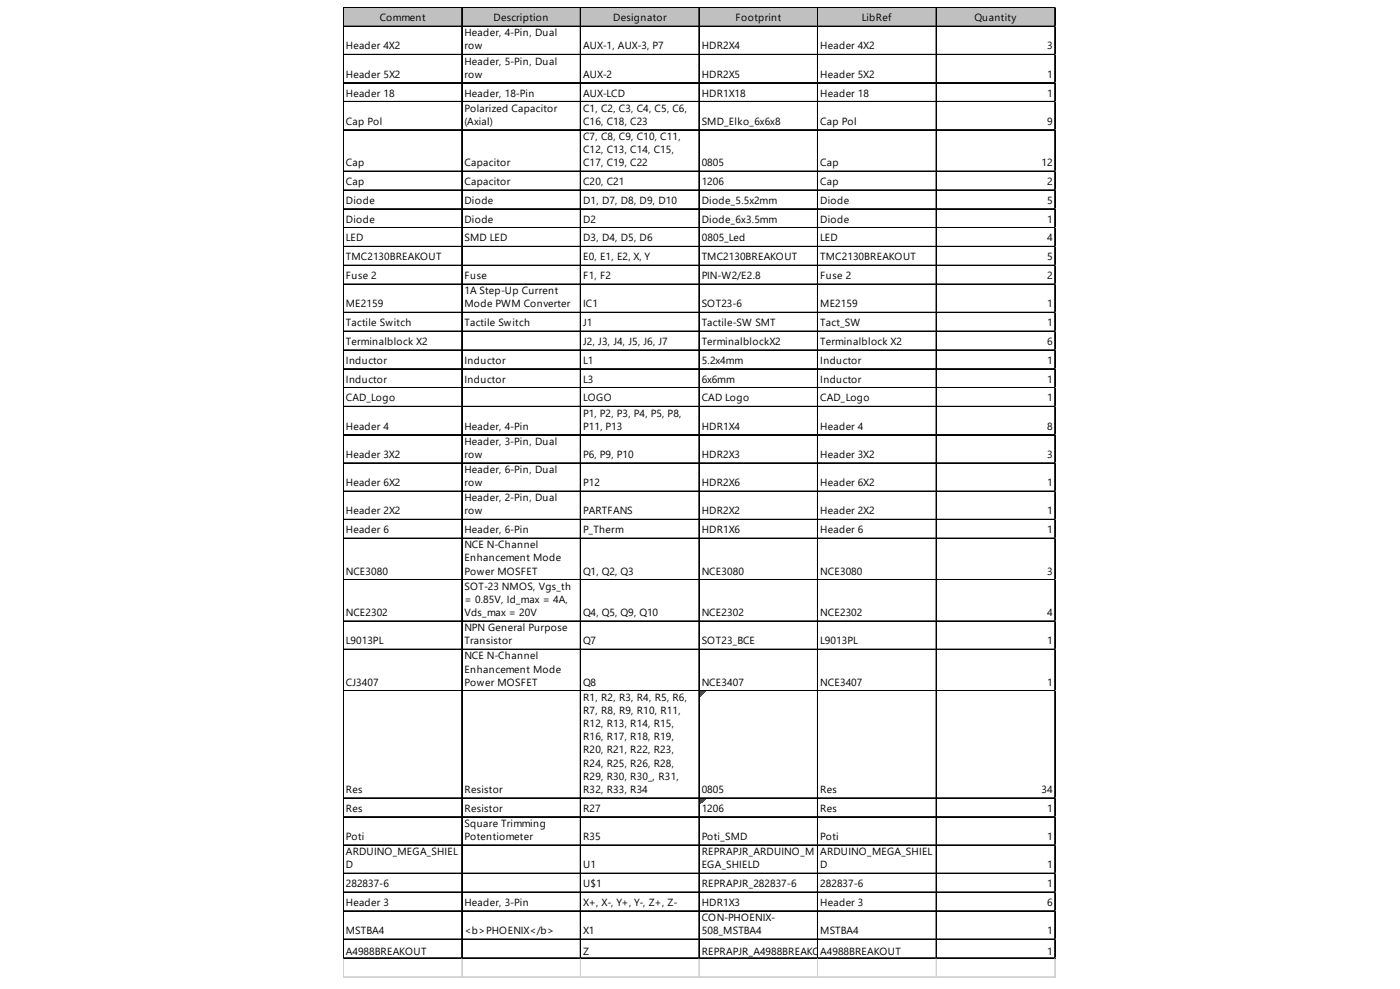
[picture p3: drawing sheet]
<svg xmlns="http://www.w3.org/2000/svg" width="288mm" height="203mm" viewBox="0 0 288 203" stroke-linecap="round" stroke-linejoin="round" font-family="sans-serif">
<defs><g id="words">
<g font-size="2.1">
<text x="78.1" y="4.4">Comment</text>
<text x="101.5" y="4.4">Description</text>
<text x="126.1" y="4.4">Designator</text>
<text x="151.2" y="4.4">Footprint</text>
<text x="177.2" y="4.4">LibRef</text>
<text x="200.4" y="4.4">Quantity</text>
<text x="71.1" y="10.2">Header 4X2</text>
<text x="95.5" y="7.5">Header, 4-Pin, Dual</text>
<text x="95.5" y="10.2">row</text>
<text x="119.9" y="10.2">AUX-1, AUX-3, P7</text>
<text x="144.3" y="10.2">HDR2X4</text>
<text x="168.7" y="10.2">Header 4X2</text>
<text x="215.3" y="10.2">3</text>
<text x="71.1" y="16">Header 5X2</text>
<text x="95.5" y="13.3">Header, 5-Pin, Dual</text>
<text x="95.5" y="16">row</text>
<text x="119.9" y="16">AUX-2</text>
<text x="144.3" y="16">HDR2X5</text>
<text x="168.7" y="16">Header 5X2</text>
<text x="215.3" y="16">1</text>
<text x="71.1" y="19.8">Header 18</text>
<text x="95.5" y="19.8">Header, 18-Pin</text>
<text x="95.5" y="22.9">Polarized Capacitor</text>
<text x="119.9" y="19.8">AUX-LCD</text>
<text x="119.9" y="22.9">C1, C2, C3, C4, C5, C6,</text>
<text x="144.3" y="19.8">HDR1X18</text>
<text x="168.7" y="19.8">Header 18</text>
<text x="215.3" y="19.8">1</text>
<text x="71.1" y="25.6">Cap Pol</text>
<text x="95.5" y="25.6">(Axial)</text>
<text x="119.9" y="25.6">C16, C18, C23</text>
<text x="119.9" y="28.7">C7, C8, C9, C10, C11,</text>
<text x="144.3" y="25.6">SMD_Elko_6x6x8</text>
<text x="168.7" y="25.6">Cap Pol</text>
<text x="215.3" y="25.6">9</text>
<text x="71.1" y="34.1">Cap</text>
<text x="95.5" y="34.1">Capacitor</text>
<text x="119.9" y="31.4">C12, C13, C14, C15,</text>
<text x="119.9" y="34.1">C17, C19, C22</text>
<text x="144.3" y="34.1">0805</text>
<text x="168.7" y="34.1">Cap</text>
<text x="214.2" y="34.1">12</text>
<text x="71.1" y="38">Cap</text>
<text x="71.1" y="41.9">Diode</text>
<text x="95.5" y="38">Capacitor</text>
<text x="95.5" y="41.9">Diode</text>
<text x="119.9" y="38">C20, C21</text>
<text x="119.9" y="41.9">D1, D7, D8, D9, D10</text>
<text x="144.3" y="38">1206</text>
<text x="144.3" y="41.9">Diode_5.5x2mm</text>
<text x="168.7" y="38">Cap</text>
<text x="168.7" y="41.9">Diode</text>
<text x="215.3" y="38">2</text>
<text x="215.3" y="41.9">5</text>
<text x="71.1" y="45.7">Diode</text>
<text x="95.5" y="45.7">Diode</text>
<text x="119.9" y="45.7">D2</text>
<text x="144.3" y="45.7">Diode_6x3.5mm</text>
<text x="168.7" y="45.7">Diode</text>
<text x="215.3" y="45.7">1</text>
<text x="71.1" y="49.6">LED</text>
<text x="71.1" y="53.5">TMC2130BREAKOUT</text>
<text x="95.5" y="49.6">SMD LED</text>
<text x="119.9" y="49.6">D3, D4, D5, D6</text>
<text x="119.9" y="53.5">E0, E1, E2, X, Y</text>
<text x="144.3" y="49.6">0805_Led</text>
<text x="144.3" y="53.5">TMC2130BREAKOUT</text>
<text x="168.7" y="49.6">LED</text>
<text x="168.7" y="53.5">TMC2130BREAKOUT</text>
<text x="215.3" y="49.6">4</text>
<text x="215.3" y="53.5">5</text>
<text x="71.1" y="57.3">Fuse 2</text>
<text x="95.5" y="57.3">Fuse</text>
<text x="119.9" y="57.3">F1, F2</text>
<text x="144.3" y="57.3">PIN-W2/E2.8</text>
<text x="168.7" y="57.3">Fuse 2</text>
<text x="215.3" y="57.3">2</text>
<text x="71.1" y="63.1">ME2159</text>
<text x="95.5" y="60.4">1A Step-Up Current</text>
<text x="95.5" y="63.1">Mode PWM Converter</text>
<text x="119.9" y="63.1">IC1</text>
<text x="144.3" y="63.1">SOT23-6</text>
<text x="168.7" y="63.1">ME2159</text>
<text x="215.3" y="63.1">1</text>
<text x="71.1" y="67">Tactile Switch</text>
<text x="71.1" y="70.9">Terminalblock X2</text>
<text x="95.5" y="67">Tactile Switch</text>
<text x="119.9" y="67">J1</text>
<text x="119.9" y="70.9">J2, J3, J4, J5, J6, J7</text>
<text x="144.3" y="67">Tactile-SW SMT</text>
<text x="144.3" y="70.9">TerminalblockX2</text>
<text x="168.7" y="67">Tact_SW</text>
<text x="168.7" y="70.9">Terminalblock X2</text>
<text x="215.3" y="67">1</text>
<text x="215.3" y="70.9">6</text>
<text x="71.1" y="74.8">Inductor</text>
<text x="95.5" y="74.8">Inductor</text>
<text x="119.9" y="74.8">L1</text>
<text x="144.3" y="74.8">5.2x4mm</text>
<text x="168.7" y="74.8">Inductor</text>
<text x="215.3" y="74.8">1</text>
<text x="71.1" y="78.6">Inductor</text>
<text x="71.1" y="82.5">CAD_Logo</text>
<text x="95.5" y="78.6">Inductor</text>
<text x="119.9" y="78.6">L3</text>
<text x="119.9" y="82.5">LOGO</text>
<text x="144.3" y="78.6">6x6mm</text>
<text x="144.3" y="82.5">CAD Logo</text>
<text x="168.7" y="78.6">Inductor</text>
<text x="168.7" y="82.5">CAD_Logo</text>
<text x="215.3" y="78.6">1</text>
<text x="215.3" y="82.5">1</text>
<text x="71.1" y="88.3">Header 4</text>
<text x="95.5" y="88.3">Header, 4-Pin</text>
<text x="119.9" y="85.6">P1, P2, P3, P4, P5, P8,</text>
<text x="119.9" y="88.3">P11, P13</text>
<text x="144.3" y="88.3">HDR1X4</text>
<text x="168.7" y="88.3">Header 4</text>
<text x="215.3" y="88.3">8</text>
<text x="71.1" y="94.1">Header 3X2</text>
<text x="95.5" y="91.4">Header, 3-Pin, Dual</text>
<text x="95.5" y="94.1">row</text>
<text x="119.9" y="94.1">P6, P9, P10</text>
<text x="144.3" y="94.1">HDR2X3</text>
<text x="168.7" y="94.1">Header 3X2</text>
<text x="215.3" y="94.1">3</text>
<text x="71.1" y="99.9">Header 6X2</text>
<text x="95.5" y="97.2">Header, 6-Pin, Dual</text>
<text x="95.5" y="99.9">row</text>
<text x="119.9" y="99.9">P12</text>
<text x="144.3" y="99.9">HDR2X6</text>
<text x="168.7" y="99.9">Header 6X2</text>
<text x="215.3" y="99.9">1</text>
<text x="71.1" y="105.7">Header 2X2</text>
<text x="95.5" y="103">Header, 2-Pin, Dual</text>
<text x="95.5" y="105.7">row</text>
<text x="119.9" y="105.7">PARTFANS</text>
<text x="144.3" y="105.7">HDR2X2</text>
<text x="168.7" y="105.7">Header 2X2</text>
<text x="215.3" y="105.7">1</text>
<text x="71.1" y="109.6">Header 6</text>
<text x="95.5" y="109.6">Header, 6-Pin</text>
<text x="95.5" y="112.7">NCE N-Channel</text>
<text x="119.9" y="109.6">P_Therm</text>
<text x="144.3" y="109.6">HDR1X6</text>
<text x="168.7" y="109.6">Header 6</text>
<text x="215.3" y="109.6">1</text>
<text x="71.1" y="118.1">NCE3080</text>
<text x="95.5" y="115.4">Enhancement Mode</text>
<text x="95.5" y="118.1">Power MOSFET</text>
<text x="119.9" y="118.1">Q1, Q2, Q3</text>
<text x="144.3" y="118.1">NCE3080</text>
<text x="168.7" y="118.1">NCE3080</text>
<text x="215.3" y="118.1">3</text>
<text x="95.5" y="121.2">SOT-23 NMOS, Vgs_th</text>
<text x="95.5" y="123.9">= 0.85V, Id_max = 4A,</text>
<text x="71.1" y="126.6">NCE2302</text>
<text x="95.5" y="126.6">Vds_max = 20V</text>
<text x="95.5" y="129.7">NPN General Purpose</text>
<text x="119.9" y="126.6">Q4, Q5, Q9, Q10</text>
<text x="144.3" y="126.6">NCE2302</text>
<text x="168.7" y="126.6">NCE2302</text>
<text x="215.3" y="126.6">4</text>
<text x="71.1" y="132.4">L9013PL</text>
<text x="95.5" y="132.4">Transistor</text>
<text x="95.5" y="135.5">NCE N-Channel</text>
<text x="119.9" y="132.4">Q7</text>
<text x="144.3" y="132.4">SOT23_BCE</text>
<text x="168.7" y="132.4">L9013PL</text>
<text x="215.3" y="132.4">1</text>
<text x="71.1" y="140.9">CJ3407</text>
<text x="95.5" y="138.2">Enhancement Mode</text>
<text x="95.5" y="140.9">Power MOSFET</text>
<text x="119.9" y="140.9">Q8</text>
<text x="119.9" y="144">R1, R2, R3, R4, R5, R6,</text>
<text x="144.3" y="140.9">NCE3407</text>
<text x="168.7" y="140.9">NCE3407</text>
<text x="215.3" y="140.9">1</text>
<text x="119.9" y="146.7">R7, R8, R9, R10, R11,</text>
<text x="119.9" y="149.4">R12, R13, R14, R15,</text>
<text x="119.9" y="152.1">R16, R17, R18, R19,</text>
<text x="119.9" y="154.8">R20, R21, R22, R23,</text>
<text x="119.9" y="157.5">R24, R25, R26, R28,</text>
<text x="119.9" y="160.2">R29, R30, R30_, R31,</text>
<text x="71.1" y="162.9">Res</text>
<text x="71.1" y="166.8">Res</text>
<text x="95.5" y="162.9">Resistor</text>
<text x="95.5" y="166.8">Resistor</text>
<text x="119.9" y="162.9">R32, R33, R34</text>
<text x="119.9" y="166.8">R27</text>
<text x="144.3" y="162.9">0805</text>
<text x="144.3" y="166.8">1206</text>
<text x="168.7" y="162.9">Res</text>
<text x="168.7" y="166.8">Res</text>
<text x="214.2" y="162.9">34</text>
<text x="215.3" y="166.8">1</text>
<text x="71.1" y="172.6">Poti</text>
<text x="95.5" y="169.9">Square Trimming</text>
<text x="95.5" y="172.6">Potentiometer</text>
<text x="119.9" y="172.6">R35</text>
<text x="144.3" y="172.6">Poti_SMD</text>
<text x="168.7" y="172.6">Poti</text>
<text x="215.3" y="172.6">1</text>
<text x="71.1" y="175.7">ARDUINO_MEGA_SHIEL</text>
<text x="71.1" y="178.4">D</text>
<text x="119.9" y="178.4">U1</text>
<text x="144.3" y="175.7">REPRAPJR_ARDUINO_M</text>
<text x="144.3" y="178.4">EGA_SHIELD</text>
<text x="168.7" y="175.7">ARDUINO_MEGA_SHIEL</text>
<text x="168.7" y="178.4">D</text>
<text x="215.3" y="178.4">1</text>
<text x="71.1" y="182.3">282837-6</text>
<text x="119.9" y="182.3">U$1</text>
<text x="144.3" y="182.3">REPRAPJR_282837-6</text>
<text x="168.7" y="182.3">282837-6</text>
<text x="215.3" y="182.3">1</text>
<text x="71.1" y="186.1">Header 3</text>
<text x="71.1" y="191.9">MSTBA4</text>
<text x="95.5" y="186.1">Header, 3-Pin</text>
<text x="95.5" y="191.9">&lt;b&gt;PHOENIX&lt;/b&gt;</text>
<text x="119.9" y="186.1">X+, X-, Y+, Y-, Z+, Z-</text>
<text x="119.9" y="191.9">X1</text>
<text x="144.3" y="186.1">HDR1X3</text>
<text x="144.3" y="189.2">CON-PHOENIX-</text>
<text x="144.3" y="191.9">508_MSTBA4</text>
<text x="168.7" y="186.1">Header 3</text>
<text x="168.7" y="191.9">MSTBA4</text>
<text x="215.3" y="186.1">6</text>
<text x="215.3" y="191.9">1</text>
<text x="71.1" y="196.2">A4988BREAKOUT</text>
<text x="119.9" y="196.2">Z</text>
<text x="144.3" y="196.2">REPRAPJR_A4988BREAKO</text>
<text x="168.7" y="196.2">A4988BREAKOUT</text>
<text x="168.8" y="196.2">UT</text>
<text x="215.3" y="196.2">1</text>
</g>
</g></defs>
<path d="M70.7 1.6h146.3v4h-146.3z" fill="#c0c0c0"/>
<path d="M143.9 142.1h1.2" fill="none" stroke="#008000" stroke-width=".21"/>
<path d="M143.9 142.1h1.2v.2h-1.2z" fill="#008000"/>
<path d="M143.9 142.3h1" fill="none" stroke="#008000" stroke-width=".21"/>
<path d="M143.9 142.3h1v.2h-1z" fill="#008000"/>
<path d="M143.9 142.5h.8" fill="none" stroke="#008000" stroke-width=".21"/>
<path d="M143.9 142.5h.8v.1h-.8z" fill="#008000"/>
<path d="M143.9 142.6h.6" fill="none" stroke="#008000" stroke-width=".21"/>
<path d="M143.9 142.6h.6v.2h-.6z" fill="#008000"/>
<path d="M143.9 142.8h.4" fill="none" stroke="#008000" stroke-width=".21"/>
<path d="M143.9 142.8h.4v.2h-.4z" fill="#008000"/>
<path d="M143.9 143h.2" fill="none" stroke="#008000" stroke-width=".21"/>
<path d="M143.9 143h.2v.2h-.2z" fill="#008000"/>
<path d="M143.9 164.1h1.2" fill="none" stroke="#008000" stroke-width=".21"/>
<path d="M143.9 164.1h1.2v.2h-1.2z" fill="#008000"/>
<path d="M143.9 164.3h1" fill="none" stroke="#008000" stroke-width=".21"/>
<path d="M143.9 164.3h1v.2h-1z" fill="#008000"/>
<path d="M143.9 164.5h.8" fill="none" stroke="#008000" stroke-width=".21"/>
<path d="M143.9 164.5h.8v.2h-.8z" fill="#008000"/>
<path d="M143.9 164.7h.6" fill="none" stroke="#008000" stroke-width=".21"/>
<path d="M143.9 164.7h.6v.2h-.6z" fill="#008000"/>
<path d="M143.9 164.9h.4" fill="none" stroke="#008000" stroke-width=".21"/>
<path d="M143.9 164.9h.4v.2h-.4z" fill="#008000"/>
<path d="M143.9 165.1h.2" fill="none" stroke="#008000" stroke-width=".21"/>
<path d="M143.9 165.1h.2v.2h-.2z" fill="#008000"/>
<g fill="none" stroke="#000" stroke-width=".21">
<path d="M70.5 1.5v195.5M70.6 1.5v195.5M70.7 1.5h146.3M70.7 1.6h146.3M70.7 5.4h146.3M70.7 5.5h146.3M70.7 11.2h146.3M70.7 11.3h146.3M70.7 17h146.3M70.7 17.1h146.3M94.9 1.7v195.3M95 1.7v195.3"/>
<path d="M119.3 1.7v195.3M119.4 1.7v195.3M143.7 1.7v195.3M143.8 1.7v195.3M168.1 1.7v195.3M168.2 1.7v195.3M192.5 1.7v195.3M192.6 1.7v195.3M216.9 1.7v195.3M70.7 20.8h146.3M70.7 20.9h146.3M70.7 26.6h146.3"/>
<path d="M70.7 26.7h146.3M70.7 35.1h146.3M70.7 35.2h146.3M70.7 39h146.3M70.7 39.1h146.3M70.7 42.9h146.3M70.7 43h146.3M70.7 46.7h146.3M70.7 46.8h146.3M70.7 50.6h146.3M70.7 50.7h146.3M70.7 54.5h146.3"/>
<path d="M70.7 54.6h146.3M70.7 58.3h146.3M70.7 58.4h146.3M70.7 64.1h146.3M70.7 64.2h146.3M70.7 68h146.3M70.7 68.1h146.3M70.7 71.9h146.3M70.7 72h146.3M70.7 75.7h146.3M70.7 75.8h146.3M70.7 79.6h146.3"/>
<path d="M70.7 79.7h146.3M70.7 83.5h146.3M70.7 83.6h146.3M70.7 89.3h146.3M70.7 89.4h146.3M70.7 95.1h146.3M70.7 95.2h146.3M70.7 100.9h146.3M70.7 101h146.3M70.7 106.7h146.3M70.7 106.8h146.3M70.7 110.5h146.3"/>
<path d="M70.7 110.6h146.3M70.7 119.1h146.3M70.7 119.2h146.3M70.7 127.6h146.3M70.7 127.7h146.3M70.7 133.4h146.3M70.7 133.5h146.3M70.7 141.9h146.3M70.7 142h146.3M70.7 163.9h146.3M70.7 164h146.3M70.7 167.8h146.3"/>
<path d="M70.7 167.9h146.3M70.7 173.6h146.3M70.7 173.7h146.3M70.7 179.4h146.3M70.7 179.5h146.3M70.7 183.3h146.3M70.7 187.1h146.3M70.7 187.2h146.3M70.7 192.9h146.3M70.7 193h146.3M70.7 196.8h146.3M70.7 196.9h146.3"/>
</g>
<g fill="none" stroke="#d4d4d4" stroke-width=".21">
<path d="M70.5 197v3.9M70.6 197v3.9M94.9 197v3.9M95 197v3.9M119.3 197v3.9M119.4 197v3.9M143.7 197v3.9M143.8 197v3.9M168.1 197v3.9M168.2 197v3.9M192.5 197v3.9M192.6 197v3.9"/>
<path d="M216.9 197v3.9M70.5 200.7h146.5M70.5 200.8h146.5"/>
</g>
<use href="#words"/>
</svg>
